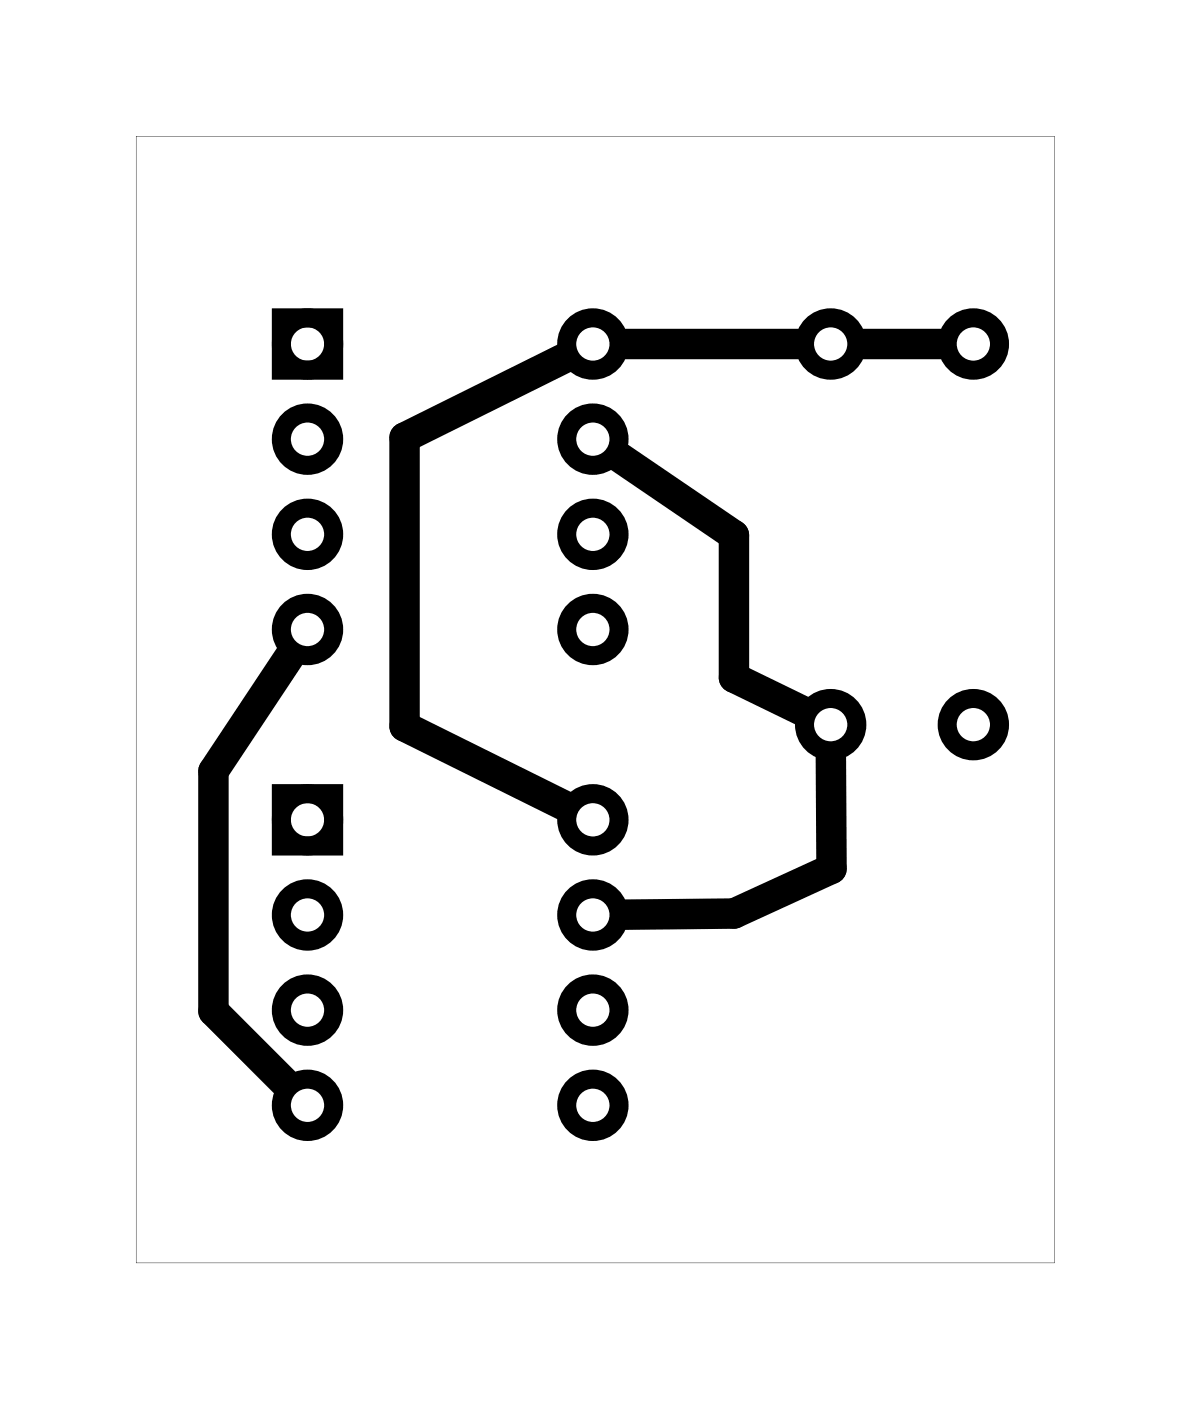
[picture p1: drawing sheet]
<svg xmlns="http://www.w3.org/2000/svg" width="32mm" height="37mm" viewBox="0 0 32 37" stroke-linecap="round" stroke-linejoin="round" font-family="sans-serif">
<path d="M3.6 3.6h24.6v30.1h-24.6zM3.6 3.6v30.1h24.6v-30.1z" fill="#000"/>
<g fill="none" stroke="#000" stroke-width=".51">
<path d="M7.5 8.5h1.4v1.4h-1.4zM7.5 21.2h1.4v1.4h-1.4z"/>
<circle cx="8.2" cy="11.7" r=".7"/>
<circle cx="8.2" cy="14.3" r=".7"/>
<circle cx="8.2" cy="16.8" r=".7"/>
<circle cx="8.2" cy="9.2" r=".7"/>
<circle cx="15.8" cy="16.8" r=".7"/>
<circle cx="15.8" cy="14.3" r=".7"/>
<circle cx="15.8" cy="11.7" r=".7"/>
<circle cx="15.8" cy="9.2" r=".7"/>
<circle cx="22.2" cy="9.2" r=".7"/>
<circle cx="22.2" cy="19.3" r=".7"/>
<circle cx="26" cy="9.2" r=".7"/>
<circle cx="26" cy="19.3" r=".7"/>
<circle cx="8.2" cy="24.4" r=".7"/>
<circle cx="8.2" cy="27" r=".7"/>
<circle cx="8.2" cy="29.5" r=".7"/>
<circle cx="8.2" cy="21.9" r=".7"/>
<circle cx="15.8" cy="24.4" r=".7"/>
<circle cx="15.8" cy="29.5" r=".7"/>
<circle cx="15.8" cy="27" r=".7"/>
<circle cx="15.8" cy="21.9" r=".7"/>
</g>
<path d="M7.7 17.5l-2 3.1v6.4l1.9 1.9M15.1 9.6l-4.3 2.1v7.7l4.3 2.1M16.5 12.2l3.1 2.1v3.8l1.8 .9M16.7 9.2h4.6M23 9.2h2.1M22.2 20.2v3l-2.6 1.2h-2.9" fill="none" stroke="#000" stroke-width=".81"/>
</svg>
